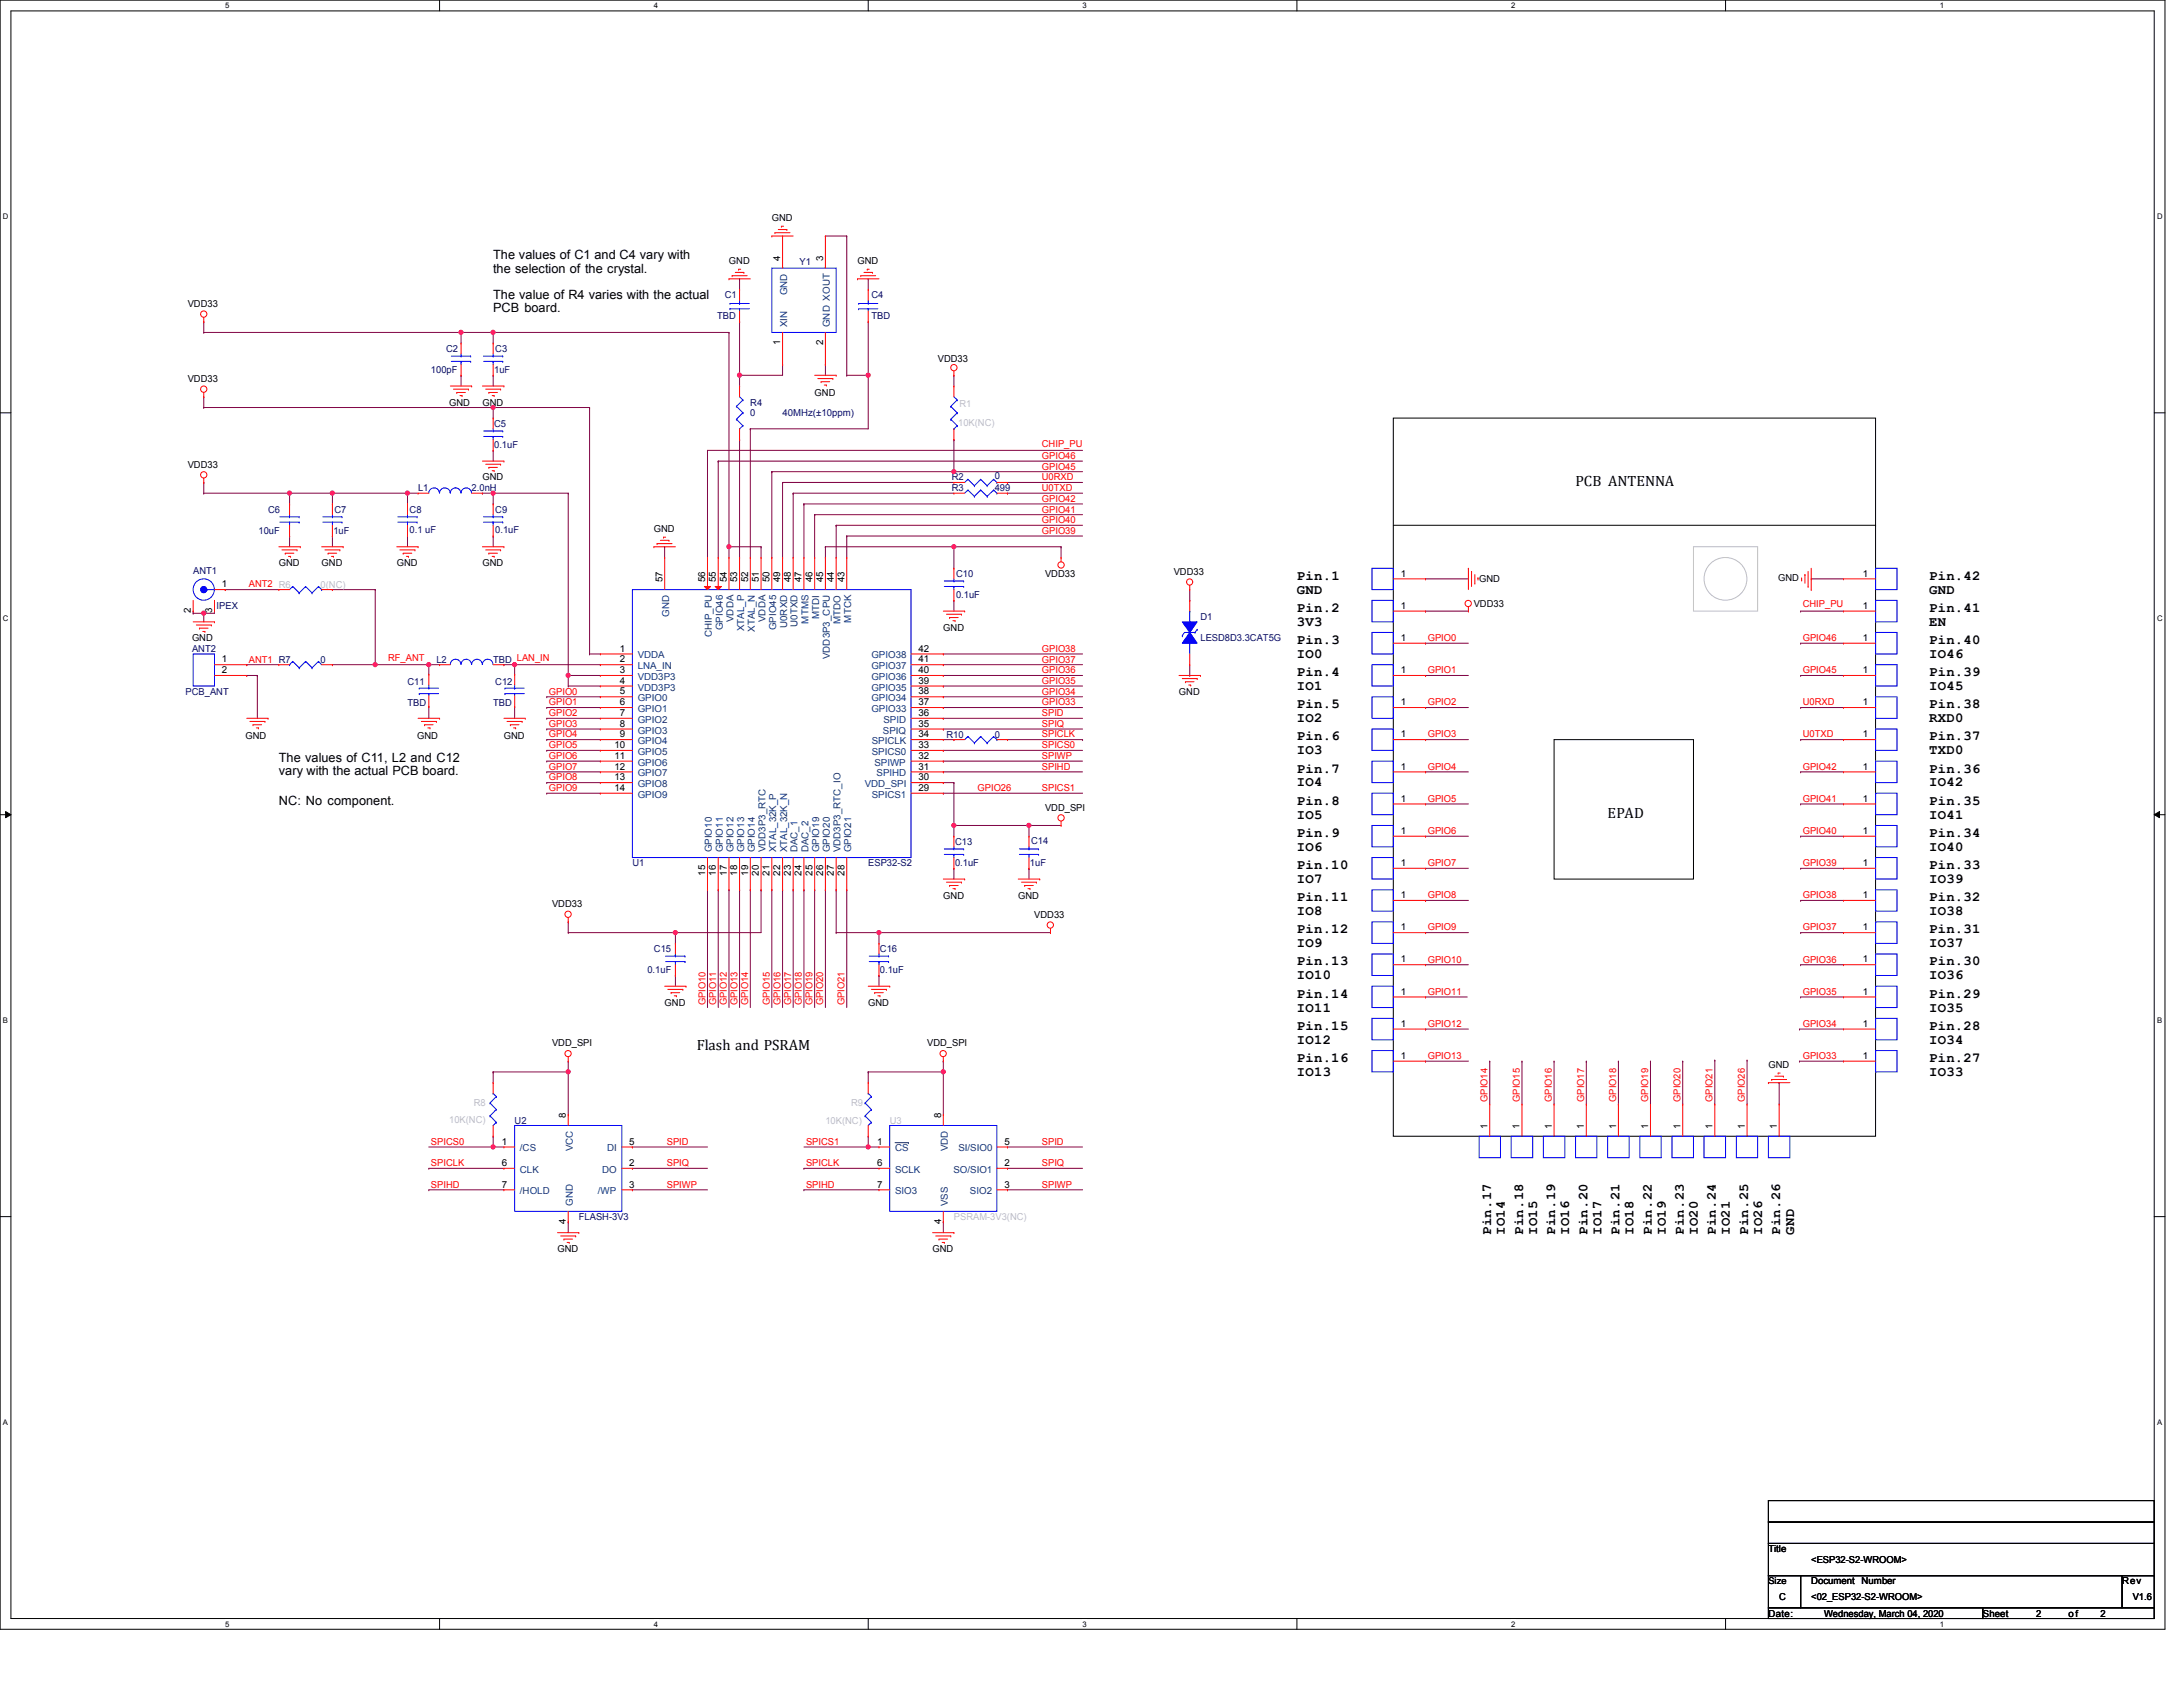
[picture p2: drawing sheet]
<svg xmlns="http://www.w3.org/2000/svg" width="559mm" height="432mm" viewBox="0 0 559 432" stroke-linecap="round" stroke-linejoin="round" font-family="sans-serif">
<defs><g id="words">
<g font-size="3.8">
<text x="403.3" y="124.4">PCB ANTENNA</text>
<text x="411.5" y="209.4">EPAD</text>
<text x="178.4" y="268.7">Flash and PSRAM</text>
</g>
<g font-size="3.6">
<text x="332" y="148.4">Pin.1</text>
<text x="493.8" y="148.4">Pin.42</text>
<text x="332" y="151.9">GND</text>
<text x="493.8" y="151.9">GND</text>
<text x="332" y="156.6">Pin.2</text>
<text x="332" y="160.1">3V3</text>
<text x="493.8" y="156.6">Pin.41</text>
<text x="493.8" y="160.1">EN</text>
<text x="332" y="164.8">Pin.3</text>
<text x="493.8" y="164.8">Pin.40</text>
<text x="332" y="168.4">IO0</text>
<text x="332" y="173.1">Pin.4</text>
<text x="493.8" y="173.1">Pin.39</text>
<text x="493.8" y="168.4">IO46</text>
<text x="332" y="176.6">IO1</text>
<text x="493.8" y="176.6">IO45</text>
<text x="332" y="181.3">Pin.5</text>
<text x="332" y="184.8">IO2</text>
<text x="493.8" y="181.3">Pin.38</text>
<text x="493.8" y="184.8">RXD0</text>
<text x="332" y="189.5">Pin.6</text>
<text x="493.8" y="189.5">Pin.37</text>
<text x="332" y="193.1">IO3</text>
<text x="332" y="197.7">Pin.7</text>
<text x="493.8" y="193.1">TXD0</text>
<text x="493.8" y="197.7">Pin.36</text>
<text x="332" y="201.3">IO4</text>
<text x="493.8" y="201.3">IO42</text>
<text x="332" y="206">Pin.8</text>
<text x="332" y="209.5">IO5</text>
<text x="493.8" y="206">Pin.35</text>
<text x="493.8" y="209.5">IO41</text>
<text x="332" y="214.2">Pin.9</text>
<text x="493.8" y="214.2">Pin.34</text>
<text x="332" y="217.8">IO6</text>
<text x="493.8" y="217.8">IO40</text>
<text x="332" y="222.4">Pin.10</text>
<text x="332" y="226">IO7</text>
<text x="493.8" y="222.4">Pin.33</text>
<text x="493.8" y="226">IO39</text>
<text x="332" y="230.7">Pin.11</text>
<text x="493.8" y="230.7">Pin.32</text>
<text x="332" y="234.2">IO8</text>
<text x="332" y="238.9">Pin.12</text>
<text x="493.8" y="234.2">IO38</text>
<text x="493.8" y="238.9">Pin.31</text>
<text x="332" y="242.4">IO9</text>
<text x="493.8" y="242.4">IO37</text>
<text x="332" y="247.1">Pin.13</text>
<text x="332" y="250.7">IO10</text>
<text x="493.8" y="247.1">Pin.30</text>
<text x="493.8" y="250.7">IO36</text>
<text x="332" y="255.4">Pin.14</text>
<text x="493.8" y="255.4">Pin.29</text>
<text x="332" y="258.9">IO11</text>
<text x="332" y="263.6">Pin.15</text>
<text x="493.8" y="263.6">Pin.28</text>
<text x="493.8" y="258.9">IO35</text>
<text x="332" y="267.1">IO12</text>
<text x="493.8" y="267.1">IO34</text>
<text x="332" y="271.8">Pin.16</text>
<text x="332" y="275.4">IO13</text>
<text x="493.8" y="271.8">Pin.27</text>
<text x="493.8" y="275.4">IO33</text>
<text x="381.7" y="316.1" transform="rotate(-90 381.7 316.1)">Pin.17</text>
<text x="385.2" y="316.1" transform="rotate(-90 385.2 316.1)">IO14</text>
<text x="389.9" y="316.1" transform="rotate(-90 389.9 316.1)">Pin.18</text>
<text x="393.4" y="316.1" transform="rotate(-90 393.4 316.1)">IO15</text>
<text x="398.1" y="316.1" transform="rotate(-90 398.1 316.1)">Pin.19</text>
<text x="401.7" y="316.1" transform="rotate(-90 401.7 316.1)">IO16</text>
<text x="406.4" y="316.1" transform="rotate(-90 406.4 316.1)">Pin.20</text>
<text x="409.9" y="316.1" transform="rotate(-90 409.9 316.1)">IO17</text>
<text x="414.6" y="316.1" transform="rotate(-90 414.6 316.1)">Pin.21</text>
<text x="418.1" y="316.1" transform="rotate(-90 418.1 316.1)">IO18</text>
<text x="422.8" y="316.1" transform="rotate(-90 422.8 316.1)">Pin.22</text>
<text x="426.4" y="316.1" transform="rotate(-90 426.4 316.1)">IO19</text>
<text x="431" y="316.1" transform="rotate(-90 431 316.1)">Pin.23</text>
<text x="434.6" y="316.1" transform="rotate(-90 434.6 316.1)">IO20</text>
<text x="439.3" y="316.1" transform="rotate(-90 439.3 316.1)">Pin.24</text>
<text x="442.8" y="316.1" transform="rotate(-90 442.8 316.1)">IO21</text>
<text x="447.5" y="316.1" transform="rotate(-90 447.5 316.1)">Pin.25</text>
<text x="451.1" y="316.1" transform="rotate(-90 451.1 316.1)">IO26</text>
<text x="455.7" y="316.1" transform="rotate(-90 455.7 316.1)">Pin.26</text>
<text x="459.3" y="316.1" transform="rotate(-90 459.3 316.1)">GND</text>
</g>
<g font-size="3.3">
<text x="126.2" y="66.4">The values of C1 and C4 vary with</text>
<text x="126.2" y="69.8">the selection of the crystal.</text>
<text x="126.2" y="76.5">The value of R4 varies with the actual</text>
<text x="126.2" y="79.9">PCB board.</text>
<text x="71.4" y="195">The values of C11, L2 and C12</text>
<text x="71.4" y="198.4">vary with the actual PCB board.</text>
<text x="71.4" y="206">NC: No component.</text>
</g>
<g font-size="2.5">
<text x="197.6" y="56.6">GND</text>
<text x="186.6" y="67.6">GND</text>
<text x="199.7" y="66.7" transform="rotate(-90 199.7 66.7)">4</text>
<text x="210.7" y="66.7" transform="rotate(-90 210.7 66.7)">3</text>
<text x="219.5" y="67.6">GND</text>
<text x="48" y="78.6">VDD33</text>
<text x="199.7" y="88.4" transform="rotate(-90 199.7 88.4)">1</text>
<text x="210.7" y="88.4" transform="rotate(-90 210.7 88.4)">2</text>
<text x="240.1" y="92.5">VDD33</text>
<text x="48" y="97.7">VDD33</text>
<text x="208.5" y="101.3">GND</text>
<text x="115" y="103.8">GND</text>
<text x="123.5" y="103.8">GND</text>
<text x="48" y="119.7">VDD33</text>
<text x="123.5" y="123">GND</text>
<text x="167.4" y="136.1">GND</text>
<text x="71.4" y="144.9">GND</text>
<text x="82.3" y="144.9">GND</text>
<text x="101.6" y="144.9">GND</text>
<text x="123.5" y="144.9">GND</text>
<text x="169.5" y="149" transform="rotate(-90 169.5 149)">57</text>
<text x="180.5" y="149" transform="rotate(-90 180.5 149)">56</text>
<text x="183.3" y="149" transform="rotate(-90 183.3 149)">55</text>
<text x="186" y="149" transform="rotate(-90 186 149)">54</text>
<text x="188.7" y="149" transform="rotate(-90 188.7 149)">53</text>
<text x="191.5" y="149" transform="rotate(-90 191.5 149)">52</text>
<text x="194.2" y="149" transform="rotate(-90 194.2 149)">51</text>
<text x="197" y="149" transform="rotate(-90 197 149)">50</text>
<text x="199.7" y="149" transform="rotate(-90 199.7 149)">49</text>
<text x="202.4" y="149" transform="rotate(-90 202.4 149)">48</text>
<text x="205.2" y="149" transform="rotate(-90 205.2 149)">47</text>
<text x="207.9" y="149" transform="rotate(-90 207.9 149)">46</text>
<text x="210.7" y="149" transform="rotate(-90 210.7 149)">45</text>
<text x="213.4" y="149" transform="rotate(-90 213.4 149)">44</text>
<text x="216.2" y="149" transform="rotate(-90 216.2 149)">43</text>
<text x="267.5" y="147.7">VDD33</text>
<text x="300.4" y="147.2">VDD33</text>
<text x="358.6" y="147.6">1</text>
<text x="378.6" y="149.1">GND</text>
<text x="455.2" y="148.8">GND</text>
<text x="476.8" y="147.6">1</text>
<text x="56.8" y="150.3">1</text>
<text x="358.6" y="155.8">1</text>
<text x="377.2" y="155.4">VDD33</text>
<text x="476.8" y="155.8">1</text>
<text x="48.9" y="157" transform="rotate(-90 48.9 157)">2</text>
<text x="54.3" y="157" transform="rotate(-90 54.3 157)">3</text>
<text x="241.5" y="161.4">GND</text>
<text x="49.1" y="164.1">GND</text>
<text x="158.6" y="166.8">1</text>
<text x="235.1" y="166.8">42</text>
<text x="358.6" y="164">1</text>
<text x="476.8" y="164">1</text>
<text x="56.8" y="169.5">1</text>
<text x="56.8" y="172.3">2</text>
<text x="158.6" y="169.5">2</text>
<text x="158.6" y="172.3">3</text>
<text x="235.1" y="172.3">40</text>
<text x="235.1" y="169.5">41</text>
<text x="358.6" y="172.3">1</text>
<text x="476.8" y="172.3">1</text>
<text x="158.6" y="175">4</text>
<text x="158.6" y="177.8">5</text>
<text x="235.1" y="177.8">38</text>
<text x="235.1" y="175">39</text>
<text x="301.8" y="177.8">GND</text>
<text x="158.6" y="180.5">6</text>
<text x="158.6" y="183.3">7</text>
<text x="235.1" y="183.3">36</text>
<text x="235.1" y="180.5">37</text>
<text x="358.6" y="180.5">1</text>
<text x="476.8" y="180.5">1</text>
<text x="62.9" y="189.1">GND</text>
<text x="106.8" y="189.1">GND</text>
<text x="129" y="189.1">GND</text>
<text x="157.3" y="191.5">10</text>
<text x="158.6" y="186">8</text>
<text x="158.6" y="188.7">9</text>
<text x="235.1" y="191.5">33</text>
<text x="235.1" y="186">35</text>
<text x="235.1" y="188.7">34</text>
<text x="358.6" y="188.7">1</text>
<text x="476.8" y="188.7">1</text>
<text x="157.3" y="194.2">11</text>
<text x="157.3" y="197">12</text>
<text x="235.1" y="194.2">32</text>
<text x="235.1" y="197">31</text>
<text x="358.6" y="197">1</text>
<text x="476.8" y="197">1</text>
<text x="157.3" y="199.7">13</text>
<text x="157.3" y="202.4">14</text>
<text x="235.1" y="199.7">30</text>
<text x="235.1" y="202.4">29</text>
<text x="267.5" y="207.5">VDD_SPI</text>
<text x="358.6" y="205.2">1</text>
<text x="476.8" y="205.2">1</text>
<text x="358.6" y="213.4">1</text>
<text x="476.8" y="213.4">1</text>
<text x="358.6" y="221.7">1</text>
<text x="476.8" y="221.7">1</text>
<text x="180.5" y="224.2" transform="rotate(-90 180.5 224.2)">15</text>
<text x="183.3" y="224.2" transform="rotate(-90 183.3 224.2)">16</text>
<text x="186" y="224.2" transform="rotate(-90 186 224.2)">17</text>
<text x="188.7" y="224.2" transform="rotate(-90 188.7 224.2)">18</text>
<text x="191.5" y="224.2" transform="rotate(-90 191.5 224.2)">19</text>
<text x="194.2" y="224.2" transform="rotate(-90 194.2 224.2)">20</text>
<text x="197" y="224.2" transform="rotate(-90 197 224.2)">21</text>
<text x="199.7" y="224.2" transform="rotate(-90 199.7 224.2)">22</text>
<text x="202.4" y="224.2" transform="rotate(-90 202.4 224.2)">23</text>
<text x="205.2" y="224.2" transform="rotate(-90 205.2 224.2)">24</text>
<text x="207.9" y="224.2" transform="rotate(-90 207.9 224.2)">25</text>
<text x="210.7" y="224.2" transform="rotate(-90 210.7 224.2)">26</text>
<text x="213.4" y="224.2" transform="rotate(-90 213.4 224.2)">27</text>
<text x="216.2" y="224.2" transform="rotate(-90 216.2 224.2)">28</text>
<text x="141.3" y="232.2">VDD33</text>
<text x="241.5" y="230">GND</text>
<text x="260.6" y="230">GND</text>
<text x="358.6" y="229.9">1</text>
<text x="476.8" y="229.9">1</text>
<text x="264.8" y="234.9">VDD33</text>
<text x="358.6" y="238.1">1</text>
<text x="476.8" y="238.1">1</text>
<text x="358.6" y="246.3">1</text>
<text x="476.8" y="246.3">1</text>
<text x="170.1" y="257.4">GND</text>
<text x="222.2" y="257.4">GND</text>
<text x="358.6" y="254.6">1</text>
<text x="476.8" y="254.6">1</text>
<text x="358.6" y="262.8">1</text>
<text x="476.8" y="262.8">1</text>
<text x="141.3" y="267.8">VDD_SPI</text>
<text x="237.3" y="267.8">VDD_SPI</text>
<text x="358.6" y="271">1</text>
<text x="452.7" y="273.3">GND</text>
<text x="476.8" y="271">1</text>
<text x="144.9" y="286.2" transform="rotate(-90 144.9 286.2)">8</text>
<text x="240.9" y="286.2" transform="rotate(-90 240.9 286.2)">8</text>
<text x="128.5" y="293">1</text>
<text x="161.1" y="293">5</text>
<text x="224.5" y="293">1</text>
<text x="257.1" y="293">5</text>
<text x="380.7" y="288.9" transform="rotate(-90 380.7 288.9)">1</text>
<text x="389" y="288.9" transform="rotate(-90 389 288.9)">1</text>
<text x="397.2" y="288.9" transform="rotate(-90 397.2 288.9)">1</text>
<text x="405.5" y="288.9" transform="rotate(-90 405.5 288.9)">1</text>
<text x="413.7" y="288.9" transform="rotate(-90 413.7 288.9)">1</text>
<text x="421.9" y="288.9" transform="rotate(-90 421.9 288.9)">1</text>
<text x="430.1" y="288.9" transform="rotate(-90 430.1 288.9)">1</text>
<text x="438.4" y="288.9" transform="rotate(-90 438.4 288.9)">1</text>
<text x="446.6" y="288.9" transform="rotate(-90 446.6 288.9)">1</text>
<text x="454.8" y="288.9" transform="rotate(-90 454.8 288.9)">1</text>
<text x="128.5" y="298.4">6</text>
<text x="161.1" y="298.4">2</text>
<text x="224.5" y="298.4">6</text>
<text x="257.1" y="298.4">2</text>
<text x="128.5" y="304">7</text>
<text x="161.1" y="304">3</text>
<text x="224.5" y="304">7</text>
<text x="257.1" y="304">3</text>
<text x="144.9" y="313.4" transform="rotate(-90 144.9 313.4)">4</text>
<text x="240.9" y="313.4" transform="rotate(-90 240.9 313.4)">4</text>
<text x="142.7" y="320.5">GND</text>
<text x="238.7" y="320.5">GND</text>
<text x="452.7" y="397.3">Title</text>
<text x="463.6" y="400">&lt;ESP32-S2-WROOM&gt;</text>
<text x="463.6" y="405.6">Document</text>
<text x="476.5" y="405.6">Number</text>
<text x="543.2" y="405.6">Rev</text>
<text x="452.7" y="413.8">Date:</text>
<text x="455.4" y="409.4">C</text>
<text x="463.6" y="409.4">&lt;02_ESP32-S2-WROOM&gt;</text>
<text x="466.9" y="413.8">Wednesday, March 04, 2020</text>
<text x="507.5" y="413.8">Sheet</text>
<text x="521.3" y="413.8">2</text>
<text x="529.5" y="413.8">of</text>
<text x="537.7" y="413.8">2</text>
<text x="545.9" y="409.4">V1.6</text>
</g>
<g font-size="2.5" fill="#000080">
<text x="204.7" y="67.9">Y1</text>
<text x="185.5" y="76.4">C1</text>
<text x="223.1" y="76.4">C4</text>
<text x="183.6" y="81.6">TBD</text>
<text x="223.1" y="81.6">TBD</text>
<text x="110.3" y="95.5">100pF</text>
<text x="114.2" y="90.1">C2</text>
<text x="126.5" y="95.5">1uF</text>
<text x="126.8" y="90.1">C3</text>
<text x="192.1" y="103.8">R4</text>
<text x="192.1" y="106.6">0</text>
<text x="200.3" y="106.6">40MHz(±10ppm)</text>
<text x="126.5" y="109.3">C5</text>
<text x="126.5" y="114.8">0.1uF</text>
<text x="107" y="125.7">L1</text>
<text x="120.7" y="125.7">2.0nH</text>
<text x="243.6" y="123">R2</text>
<text x="243.6" y="125.7">R3</text>
<text x="254.6" y="125.7">499</text>
<text x="254.6" y="122.7">0</text>
<text x="68.6" y="131.2">C6</text>
<text x="85.6" y="131.2">C7</text>
<text x="104.9" y="131.2">C8</text>
<text x="126.8" y="131.2">C9</text>
<text x="66.2" y="136.7">10uF</text>
<text x="85.3" y="136.7">1uF</text>
<text x="104.9" y="136.4">0.1 uF</text>
<text x="126.8" y="136.4">0.1uF</text>
<text x="49.4" y="146.9">ANT1</text>
<text x="244.7" y="147.7">C10</text>
<text x="55.5" y="155.9">IPEX</text>
<text x="244.7" y="153.2">0.1uF</text>
<text x="307.3" y="158.7">D1</text>
<text x="49.1" y="166.9">ANT2</text>
<text x="307.3" y="164.1">LESD8D3.3CAT5G</text>
<text x="82.1" y="169.6">0</text>
<text x="111.7" y="169.6">L2</text>
<text x="126.2" y="169.6">TBD LAN_IN</text>
<text x="47.5" y="177.8">PCB_ANT</text>
<text x="104.3" y="175.4">C11</text>
<text x="126.8" y="175.4">C12</text>
<text x="104.3" y="180.6">TBD</text>
<text x="126.2" y="180.6">TBD</text>
<text x="242.3" y="188.8">R10</text>
<text x="254.6" y="188.8">0</text>
<text x="263.9" y="216">C14</text>
<text x="161.9" y="221.7">U1</text>
<text x="222.2" y="221.7">ESP32-S2</text>
<text x="244.5" y="216.3">C13</text>
<text x="244.5" y="221.7">0.1uF</text>
<text x="263.7" y="221.7">1uF</text>
<text x="167.4" y="243.7">C15</text>
<text x="225.3" y="243.7">C16</text>
<text x="165.7" y="249.2">0.1uF</text>
<text x="225.3" y="249.2">0.1uF</text>
<text x="131.7" y="287.6">U2</text>
<text x="148.2" y="312.3">FLASH-3V3</text>
</g>
<g font-size="2.5" fill="#004080">
<text x="201.5" y="75.6" transform="rotate(-90 201.5 75.6)">GND</text>
<text x="201.5" y="83.7" transform="rotate(-90 201.5 83.7)">XIN</text>
<text x="212.4" y="83.7" transform="rotate(-90 212.4 83.7)">GND XOUT</text>
<text x="171.3" y="157.9" transform="rotate(-90 171.3 157.9)">GND</text>
<text x="185" y="161.3" transform="rotate(-90 185 161.3)">GPIO46</text>
<text x="187.7" y="159.2" transform="rotate(-90 187.7 159.2)">VDDA</text>
<text x="190.5" y="161.5" transform="rotate(-90 190.5 161.5)">XTAL_P</text>
<text x="193.2" y="161.7" transform="rotate(-90 193.2 161.7)">XTAL_N</text>
<text x="196" y="159.2" transform="rotate(-90 196 159.2)">VDDA</text>
<text x="198.7" y="161.3" transform="rotate(-90 198.7 161.3)">GPIO45</text>
<text x="201.5" y="160.8" transform="rotate(-90 201.5 160.8)">U0RXD</text>
<text x="204.2" y="160.5" transform="rotate(-90 204.2 160.5)">U0TXD</text>
<text x="206.9" y="159.6" transform="rotate(-90 206.9 159.6)">MTMS</text>
<text x="209.7" y="158.4" transform="rotate(-90 209.7 158.4)">MTDI</text>
<text x="215.2" y="159.6" transform="rotate(-90 215.2 159.6)">MTDO</text>
<text x="217.9" y="159.3" transform="rotate(-90 217.9 159.3)">MTCK</text>
<text x="182.2" y="163.1" transform="rotate(-90 182.2 163.1)">CHIP_PU</text>
<text x="163.2" y="168.5">VDDA</text>
<text x="163.2" y="171.3">LNA_IN</text>
<text x="212.4" y="168.7" transform="rotate(-90 212.4 168.7)">VDD3P3_CPU</text>
<text x="223.1" y="171.3">GPIO37</text>
<text x="223.1" y="168.5">GPIO38</text>
<text x="163.2" y="174">VDD3P3</text>
<text x="163.2" y="176.7">VDD3P3</text>
<text x="163.2" y="179.5">GPIO0</text>
<text x="223.1" y="179.5">GPIO34</text>
<text x="223.1" y="176.7">GPIO35</text>
<text x="223.1" y="174">GPIO36</text>
<text x="163.2" y="182.2">GPIO1</text>
<text x="163.2" y="185">GPIO2</text>
<text x="223.1" y="182.2">GPIO33</text>
<text x="226.1" y="185">SPID</text>
<text x="163.2" y="187.7">GPIO3</text>
<text x="163.2" y="190.5">GPIO4</text>
<text x="223.1" y="190.5">SPICLK</text>
<text x="226" y="187.7">SPIQ</text>
<text x="163.2" y="193.2">GPIO5</text>
<text x="163.2" y="196">GPIO6</text>
<text x="223.1" y="193.2">SPICS0</text>
<text x="223.8" y="196">SPIWP</text>
<text x="163.2" y="198.7">GPIO7</text>
<text x="163.2" y="201.5">GPIO8</text>
<text x="221.4" y="201.5">VDD_SPI</text>
<text x="224.4" y="198.7">SPIHD</text>
<text x="163.2" y="204.2">GPIO9</text>
<text x="223.1" y="204.2">SPICS1</text>
<text x="182.2" y="218.1" transform="rotate(-90 182.2 218.1)">GPIO10</text>
<text x="185" y="218.1" transform="rotate(-90 185 218.1)">GPIO11</text>
<text x="187.7" y="218.1" transform="rotate(-90 187.7 218.1)">GPIO12</text>
<text x="190.5" y="218.1" transform="rotate(-90 190.5 218.1)">GPIO13</text>
<text x="193.2" y="218.1" transform="rotate(-90 193.2 218.1)">GPIO14</text>
<text x="196" y="218.1" transform="rotate(-90 196 218.1)">VDD3P3_RTC</text>
<text x="198.7" y="218.1" transform="rotate(-90 198.7 218.1)">XTAL_32K_P</text>
<text x="201.5" y="218.1" transform="rotate(-90 201.5 218.1)">XTAL_32K_N</text>
<text x="204.2" y="218.1" transform="rotate(-90 204.2 218.1)">DAC_1</text>
<text x="206.9" y="218.1" transform="rotate(-90 206.9 218.1)">DAC_2</text>
<text x="209.7" y="218.1" transform="rotate(-90 209.7 218.1)">GPIO19</text>
<text x="212.4" y="218.1" transform="rotate(-90 212.4 218.1)">GPIO20</text>
<text x="215.2" y="218.1" transform="rotate(-90 215.2 218.1)">VDD3P3_RTC_IO</text>
<text x="217.9" y="218.1" transform="rotate(-90 217.9 218.1)">GPIO21</text>
<text x="133.1" y="294.7">/CS</text>
<text x="146.6" y="294.7" transform="rotate(-90 146.6 294.7)">VCC</text>
<text x="155.4" y="294.7">DI</text>
<text x="229.1" y="294.7">CS</text>
<text x="242.6" y="294.7" transform="rotate(-90 242.6 294.7)">VDD</text>
<text x="245.3" y="294.7">SI/SIO0</text>
<text x="133.1" y="300.2">CLK</text>
<text x="133.1" y="305.7">/HOLD</text>
<text x="153" y="305.7">/WP</text>
<text x="154.1" y="300.2">DO</text>
<text x="229.1" y="300.2">SCLK</text>
<text x="229.1" y="305.7">SIO3</text>
<text x="244.1" y="300.2">SO/SIO1</text>
<text x="248.3" y="305.7">SIO2</text>
<text x="146.6" y="308.7" transform="rotate(-90 146.6 308.7)">GND</text>
<text x="242.6" y="308.7" transform="rotate(-90 242.6 308.7)">VSS</text>
</g>
<g font-size="2.5" fill="#c0c0c0">
<text x="245.6" y="104.1">R1</text>
<text x="245.3" y="109">10K(NC)</text>
<text x="82.1" y="150.4">0(NC)</text>
<text x="115" y="287.3">10K(NC)</text>
<text x="121.3" y="283.2">R8</text>
<text x="211.3" y="287.6">10K(NC)</text>
<text x="217.8" y="283.2">R9</text>
<text x="227.8" y="287.6">U3</text>
<text x="244.2" y="312.3">PSRAM-3V3(NC)</text>
</g>
<g font-size="2.5" fill="#f00">
<text x="266.7" y="117.5">GPIO46</text>
<text x="266.7" y="114.3">CHIP_PU</text>
<text x="266.7" y="120.2">GPIO45</text>
<text x="266.7" y="125.7">U0TXD</text>
<text x="266.7" y="122.9">U0RXD</text>
<text x="266.7" y="131.2">GPIO41</text>
<text x="266.7" y="128.4">GPIO42</text>
<text x="266.7" y="136.7">GPIO39</text>
<text x="266.7" y="133.9">GPIO40</text>
<text x="63.7" y="150.4">ANT2 R6</text>
<text x="461.5" y="155.4">CHIP_PU</text>
<text x="266.7" y="166.8">GPIO38</text>
<text x="365.5" y="164.1">GPIO0</text>
<text x="461.5" y="164.1">GPIO46</text>
<text x="63.7" y="169.6">ANT1 R7</text>
<text x="99.4" y="169.2">RF_ANT</text>
<text x="266.7" y="172.3">GPIO36</text>
<text x="266.7" y="169.6">GPIO37</text>
<text x="365.5" y="172.3">GPIO1</text>
<text x="461.5" y="172.3">GPIO45</text>
<text x="140.5" y="177.8">GPIO0</text>
<text x="266.7" y="177.8">GPIO34</text>
<text x="266.7" y="175">GPIO35</text>
<text x="140.5" y="180.6">GPIO1</text>
<text x="140.5" y="183.3">GPIO2</text>
<text x="266.7" y="180.6">GPIO33</text>
<text x="266.7" y="183.3">SPID</text>
<text x="365.5" y="180.6">GPIO2</text>
<text x="461.5" y="180.6">U0RXD</text>
<text x="140.5" y="186.1">GPIO3</text>
<text x="140.5" y="188.8">GPIO4</text>
<text x="140.5" y="191.5">GPIO5</text>
<text x="266.7" y="186.1">SPIQ</text>
<text x="266.7" y="191.5">SPICS0</text>
<text x="266.7" y="188.8">SPICLK</text>
<text x="365.5" y="188.8">GPIO3</text>
<text x="461.5" y="188.8">U0TXD</text>
<text x="140.5" y="194.3">GPIO6</text>
<text x="140.5" y="197">GPIO7</text>
<text x="266.7" y="197">SPIHD</text>
<text x="266.7" y="194.3">SPIWP</text>
<text x="365.5" y="197">GPIO4</text>
<text x="461.5" y="197">GPIO42</text>
<text x="140.5" y="199.8">GPIO8</text>
<text x="140.5" y="202.5">GPIO9</text>
<text x="250.2" y="202.5">GPIO26</text>
<text x="266.7" y="202.5">SPICS1</text>
<text x="365.5" y="205.2">GPIO5</text>
<text x="461.5" y="205.2">GPIO41</text>
<text x="365.5" y="213.5">GPIO6</text>
<text x="461.5" y="213.5">GPIO40</text>
<text x="365.5" y="221.7">GPIO7</text>
<text x="461.5" y="221.7">GPIO39</text>
<text x="365.5" y="229.9">GPIO8</text>
<text x="461.5" y="229.9">GPIO38</text>
<text x="365.5" y="238.2">GPIO9</text>
<text x="461.5" y="238.2">GPIO37</text>
<text x="365.5" y="246.4">GPIO10</text>
<text x="461.5" y="246.4">GPIO36</text>
<text x="180.6" y="257.3" transform="rotate(-90 180.6 257.3)">GPIO10</text>
<text x="183.3" y="257.3" transform="rotate(-90 183.3 257.3)">GPIO11</text>
<text x="186.1" y="257.3" transform="rotate(-90 186.1 257.3)">GPIO12</text>
<text x="188.8" y="257.3" transform="rotate(-90 188.8 257.3)">GPIO13</text>
<text x="191.5" y="257.3" transform="rotate(-90 191.5 257.3)">GPIO14</text>
<text x="197" y="257.3" transform="rotate(-90 197 257.3)">GPIO15</text>
<text x="199.8" y="257.3" transform="rotate(-90 199.8 257.3)">GPIO16</text>
<text x="202.5" y="257.3" transform="rotate(-90 202.5 257.3)">GPIO17</text>
<text x="205.2" y="257.3" transform="rotate(-90 205.2 257.3)">GPIO18</text>
<text x="208" y="257.3" transform="rotate(-90 208 257.3)">GPIO19</text>
<text x="210.7" y="257.3" transform="rotate(-90 210.7 257.3)">GPIO20</text>
<text x="216.2" y="257.3" transform="rotate(-90 216.2 257.3)">GPIO21</text>
<text x="365.5" y="254.6">GPIO11</text>
<text x="461.5" y="254.6">GPIO35</text>
<text x="365.5" y="262.8">GPIO12</text>
<text x="461.5" y="262.8">GPIO34</text>
<text x="365.5" y="271.1">GPIO13</text>
<text x="461.5" y="271.1">GPIO33</text>
<text x="380.8" y="282.1" transform="rotate(-90 380.8 282.1)">GPIO14</text>
<text x="389" y="282.1" transform="rotate(-90 389 282.1)">GPIO15</text>
<text x="397.3" y="282.1" transform="rotate(-90 397.3 282.1)">GPIO16</text>
<text x="405.5" y="282.1" transform="rotate(-90 405.5 282.1)">GPIO17</text>
<text x="413.7" y="282.1" transform="rotate(-90 413.7 282.1)">GPIO18</text>
<text x="421.9" y="282.1" transform="rotate(-90 421.9 282.1)">GPIO19</text>
<text x="430.2" y="282.1" transform="rotate(-90 430.2 282.1)">GPIO20</text>
<text x="438.4" y="282.1" transform="rotate(-90 438.4 282.1)">GPIO21</text>
<text x="446.7" y="282.1" transform="rotate(-90 446.7 282.1)">GPIO26</text>
<text x="110.3" y="293">SPICS0</text>
<text x="170.7" y="293">SPID</text>
<text x="206.3" y="293">SPICS1</text>
<text x="266.7" y="293">SPID</text>
<text x="110.3" y="298.5">SPICLK</text>
<text x="170.7" y="298.5">SPIQ</text>
<text x="206.3" y="298.5">SPICLK</text>
<text x="266.7" y="298.5">SPIQ</text>
<text x="110.3" y="304">SPIHD</text>
<text x="170.7" y="304">SPIWP</text>
<text x="206.3" y="304">SPIHD</text>
<text x="266.7" y="304">SPIWP</text>
</g>
<text font-size="2.4" x="452.7" y="405.5">Size</text>
<g font-size="2">
<text x="57.7" y="2.1">5</text>
<text x="167.4" y="2.1">4</text>
<text x="277.1" y="2.1">3</text>
<text x="386.8" y="2.1">2</text>
<text x="496.6" y="2.1">1</text>
<text x=".8" y="56">D</text>
<text x="552.2" y="56">D</text>
<text x=".8" y="158.9">C</text>
<text x="552.2" y="158.9">C</text>
<text x=".8" y="261.7">B</text>
<text x="552.2" y="261.7">B</text>
<text x=".8" y="364.6">A</text>
<text x="552.2" y="364.6">A</text>
<text x="57.7" y="416.3">5</text>
<text x="167.4" y="416.3">4</text>
<text x="277.1" y="416.3">3</text>
<text x="386.8" y="416.3">2</text>
<text x="496.6" y="416.3">1</text>
</g>
</g></defs>
<path d="M0 0h554.2v417h-554.2zM2.8 2.8h548.6v411.5h-548.6z" fill="none" stroke="#000" stroke-width=".26"/>
<g fill="#fff">
<path d="M57.7 .3h1.1v2.2h-1.1z"/>
<path d="M57.7 414.6h1.1v2.2h-1.1z"/>
</g>
<path d="M112.5 0v2.8M112.5 414.3v2.7" fill="none" stroke="#000" stroke-width=".26"/>
<g fill="#fff">
<path d="M167.4 .3h1.1v2.2h-1.1z"/>
<path d="M167.4 414.6h1.1v2.2h-1.1z"/>
</g>
<path d="M222.2 0v2.8M222.2 414.3v2.7" fill="none" stroke="#000" stroke-width=".26"/>
<g fill="#fff">
<path d="M277.1 .3h1.1v2.2h-1.1z"/>
<path d="M277.1 414.6h1.1v2.2h-1.1z"/>
</g>
<path d="M332 0v2.8M332 414.3v2.7" fill="none" stroke="#000" stroke-width=".26"/>
<g fill="#fff">
<path d="M386.8 .3h1.1v2.2h-1.1z"/>
<path d="M386.8 414.6h1.1v2.2h-1.1z"/>
</g>
<path d="M441.7 0v2.8M441.7 414.3v2.7" fill="none" stroke="#000" stroke-width=".26"/>
<g fill="#fff">
<path d="M496.6 .3h1.1v2.2h-1.1z"/>
<path d="M496.6 414.6h1.1v2.2h-1.1z"/>
<path d="M.8 54.2h1.4v2.2h-1.4z"/>
<path d="M552.2 54.2h1.4v2.2h-1.4z"/>
<path d="M.8 157.1h1.4v2.2h-1.4z"/>
<path d="M552.2 157.1h1.4v2.2h-1.4z"/>
</g>
<path d="M0 105.7h2.8M551.4 105.7h2.8" fill="none" stroke="#000" stroke-width=".26"/>
<g fill="#fff">
<path d="M.8 260h1.3v2.2h-1.3z"/>
<path d="M552.2 260h1.3v2.2h-1.3z"/>
</g>
<path d="M0 208.5h2.8M1.4 207.7l1.4 .8-1.4 .8zM551.4 208.5l1.4-.8v1.6zM551.4 208.5h2.8" fill="none" stroke="#000" stroke-width=".26"/>
<path d="M1.4 207.7l1.4 .8-1.4 .8zM551.4 208.5l1.4-.8v1.6z" fill="#000"/>
<g fill="#fff">
<path d="M.8 362.8h1.3v2.2h-1.3z"/>
<path d="M552.2 362.8h1.3v2.2h-1.3z"/>
</g>
<path d="M356.7 107h123.4v183.8h-123.4zM356.7 134.5h123.4M480.1 134.5h.1M397.8 189.3h35.7v35.7h-35.7zM0 311.4h2.8M551.4 311.4h2.8" fill="none" stroke="#000" stroke-width=".26"/>
<g fill="none" stroke="#c0c0c0" stroke-width=".26">
<path d="M433.5 140h16.4v16.4h-16.4z"/>
<circle cx="441.7" cy="148.2" r="5.5"/>
</g>
<path d="M109.8 299h.1M109.8 299h19.2M109.8 293.6h16.4M126.2 293.6h.1M205.8 293.6h16.4M222.2 293.6h.1M109.8 304.5h.1M109.8 304.5h19.2" fill="none" stroke="#800040" stroke-width=".26"/>
<circle cx="222.2" cy="293.6" r=".54" fill="#f0f"/>
<circle cx="222.2" cy="293.6" r=".54" fill="none" stroke="#f0f" stroke-width=".26"/>
<g fill="none" stroke="#800040" stroke-width=".26">
<path d="M145.5 271.6h.1M145.5 271.6v2.8M222.2 274.4h.1M222.2 274.4v2.7M241.5 271.6h.1M241.5 271.6v2.8h-19.3M161.9 293.6h.1M161.9 299h.1M161.9 293.6h19.2M161.9 299h19.2M205.8 299h.1M205.8 299h19.2"/>
<path d="M222.2 290.8h.1M222.2 293.6h.1M222.2 290.8v2.8M222.2 293.6h2.8M257.9 293.6h.1M257.9 299h.1M257.9 293.6h19.2M257.9 299h19.2M145.5 312.8h.1M145.5 312.8v2.7M161.9 304.5h.1M161.9 304.5h19.2"/>
<path d="M205.8 304.5h.1M205.8 304.5h19.2M241.5 312.8h.1M241.5 312.8v2.7M257.9 304.5h.1M257.9 304.5h19.2"/>
</g>
<circle cx="241.4" cy="274.3" r=".54" fill="#f0f"/>
<circle cx="241.4" cy="274.3" r=".54" fill="none" stroke="#f0f" stroke-width=".26"/>
<path d="M126.2 274.4h.1M126.2 274.4v2.7M126.2 274.4h19.3M241.5 274.4h.1M241.5 274.4v10.9" fill="none" stroke="#800040" stroke-width=".26"/>
<circle cx="145.4" cy="274.3" r=".54" fill="#f0f"/>
<circle cx="145.4" cy="274.3" r=".54" fill="none" stroke="#f0f" stroke-width=".26"/>
<path d="M145.5 274.4h.1M145.5 274.4v10.9M126.2 290.8h.1M126.2 290.8v2.8" fill="none" stroke="#800040" stroke-width=".26"/>
<circle cx="126.2" cy="293.6" r=".54" fill="#f0f"/>
<circle cx="126.2" cy="293.6" r=".54" fill="none" stroke="#f0f" stroke-width=".26"/>
<g fill="none" stroke="#800040" stroke-width=".26">
<path d="M126.2 115.3h.1M126.2 104.3h.1M126.2 104.3v2.7M126.2 115.3v2.7M126.2 104.3h24.7M150.9 104.3h.1M150.9 104.3v63.1M181.1 115.3h.1M181.1 115.3v27.4M183.9 118h.1M183.9 118v24.7M197.6 120.7h.1"/>
<path d="M197.6 120.7v22M200.3 123.5h.1M200.3 123.5v19.2M203 126.2h.1M203 126.2v16.5M205.8 129h.1M205.8 129v13.7M304.5 153.7h.1M304.5 150.9v2.8M364.9 148.2h.1M364.9 156.4h.1M364.9 148.2h11"/>
<path d="M364.9 156.4h11M460.9 156.4h.1M460.9 156.4h11M463.6 148.2h.1M463.6 148.2h8.3M140 178.4h.1M140 178.4h13.7M145.5 175.6h.1M145.5 172.9h.1M145.5 172.9h8.2M145.5 175.6h8.2M145.5 172.9v2.7"/>
<path d="M150.9 167.4h.1M150.9 167.4h2.8M241.5 178.4h.1M241.5 175.6h.1M241.5 172.9h.1M241.5 170.1h.1M241.5 167.4h.1M241.5 172.9h35.6M241.5 178.4h35.6M241.5 175.6h35.6M241.5 170.1h35.6M241.5 167.4h35.6"/>
<path d="M304.5 172.9h.1M304.5 170.1v2.8M364.9 164.6h.1M364.9 172.9h.1M364.9 164.6h11M364.9 172.9h11M140 181.1h.1M140 183.9h.1M140 186.6h.1M140 189.3h.1M140 192.1h.1M140 194.8h.1"/>
<path d="M140 197.6h.1M140 197.6h13.7M140 189.3h13.7M140 181.1h13.7M140 183.9h13.7M140 186.6h13.7M140 192.1h13.7M140 194.8h13.7M241.5 181.1h.1M241.5 197.6h.1M241.5 194.8h.1M241.5 183.9h.1"/>
<path d="M241.5 186.6h.1M241.5 192.1h.1M241.5 197.6h35.6M241.5 189.3h2.7M241.5 181.1h35.6M241.5 183.9h35.6M241.5 186.6h35.6M241.5 192.1h35.6M241.5 194.8h35.6M244.2 189.3h.1M364.9 197.6h.1M364.9 181.1h.1"/>
<path d="M364.9 189.3h.1M364.9 197.6h11M364.9 189.3h11M364.9 181.1h11M460.9 197.6h.1M460.9 189.3h.1M460.9 197.6h11M460.9 189.3h11M140 200.3h.1M140 203h.1M140 200.3h13.7M140 203h13.7"/>
<path d="M241.5 203h.1M241.5 203h35.6M364.9 205.8h.1M364.9 214h.1M364.9 205.8h11M364.9 214h11M460.9 205.8h.1M460.9 214h.1M460.9 205.8h11M460.9 214h11M181.1 227.8h.1M181.1 227.8v30.1"/>
<path d="M183.9 227.8h.1M183.9 227.8v30.1M186.6 227.8h.1M186.6 227.8v30.1M189.3 227.8h.1M189.3 227.8v30.1M192.1 227.8h.1M192.1 227.8v30.1M197.6 227.8h.1M197.6 227.8v30.1M200.3 227.8h.1M200.3 227.8v30.1"/>
<path d="M203 227.8h.1M203 227.8v30.1M205.8 227.8h.1M205.8 227.8v30.1M208.5 227.8h.1M208.5 227.8v30.1M211.3 227.8h.1M211.3 227.8v30.1M216.7 227.8h.1M216.7 227.8v30.1M364.9 222.2h.1M364.9 230.5h.1"/>
<path d="M364.9 238.7h.1M364.9 222.2h11M364.9 238.7h11M364.9 230.5h11M460.9 222.2h.1M460.9 238.7h.1M460.9 222.2h11M460.9 238.7h11M364.9 246.9h.1M364.9 255.2h.1M364.9 246.9h11M364.9 255.2h10.7"/>
<path d="M460.9 246.9h.1M460.9 255.2h.1M460.9 246.9h11M460.9 255.2h11M364.9 263.4h.1M364.9 263.4h11M381.3 271.6h.1M381.3 271.6v11M389.6 271.6h.1M389.6 271.6v11M397.8 271.6h.1M397.8 271.6v11"/>
<path d="M406.1 271.6h.1M406.1 271.6v11M414.3 271.6h.1M414.3 271.6v11M422.5 271.6h.1M422.5 271.6v11M430.7 271.6h.1M430.7 271.6v11M439 271.4h.1M439 271.4v11.2M126.2 293.6h.1M126.2 293.6h2.8"/>
</g>
<circle cx="126.2" cy="104.3" r=".54" fill="#f0f"/>
<circle cx="126.2" cy="104.3" r=".54" fill="none" stroke="#f0f" stroke-width=".26"/>
<path d="M131.7 170.1h.1M131.7 170.1h22" fill="none" stroke="#800040" stroke-width=".26"/>
<circle cx="131.7" cy="170.1" r=".54" fill="#f0f"/>
<circle cx="131.7" cy="170.1" r=".54" fill="none" stroke="#f0f" stroke-width=".26"/>
<g fill="none" stroke="#800040" stroke-width=".26">
<path d="M49.4 156.4h.1M49.4 157h.1M49.4 156.4v.6M49.4 157h2.8M52.2 157h.1M52.2 157v2.2M54.9 156.4h.1M54.9 156.4v.6M63.2 170.1h.1M63.2 170.1h8.2M85.1 170.1h.1M85.1 170.1h11"/>
<path d="M129 170.1h.1M129 170.1h2.7M131.7 170.1h.1M131.7 170.1v2.5"/>
</g>
<circle cx="52.1" cy="156.9" r=".54" fill="#f0f"/>
<circle cx="52.1" cy="156.9" r=".54" fill="none" stroke="#f0f" stroke-width=".26"/>
<g fill="none" stroke="#800040" stroke-width=".26">
<path d="M52.2 123.5h.1M52.2 123.5v2.7M74.1 137.2h.1M74.1 137.2v2.8M104.3 137.2h.1M104.3 126.2h.1M104.3 137.2v2.8M104.3 126.2h2.7M126.2 137.2h.1M126.2 137.2v2.8M52.2 157h.1M52.2 157h2.7"/>
<path d="M57.7 150.9h.1M57.7 150.9h13.7M85.1 150.9h.1M85.1 150.9h11M63.2 172.9h.1M63.2 172.9h2.7M65.9 172.9h.1M65.9 172.9v11M109.8 170.1h.1M109.8 170.1v2.5M109.8 170.1h2.7M109.8 180.8h.1"/>
<path d="M109.8 180.8v3.1M131.7 180.8h.1M131.7 180.8v3.1"/>
</g>
<circle cx="104.3" cy="126.2" r=".54" fill="#f0f"/>
<circle cx="104.3" cy="126.2" r=".54" fill="none" stroke="#f0f" stroke-width=".26"/>
<path d="M52.2 126.2h.1M52.2 126.2h21.9M123.5 126.2h.1M123.5 126.2h2.7M126.2 126.2h.1M126.2 126.2v2.8" fill="none" stroke="#800040" stroke-width=".26"/>
<circle cx="74.1" cy="126.2" r=".54" fill="#f0f"/>
<circle cx="74.1" cy="126.2" r=".54" fill="none" stroke="#f0f" stroke-width=".26"/>
<path d="M74.1 126.2h.1M74.1 126.2v2.8M104.3 126.2h.1M104.3 126.2v2.8M126.2 126.2h.1M126.2 126.2h19.3" fill="none" stroke="#800040" stroke-width=".26"/>
<circle cx="126.2" cy="126.2" r=".54" fill="#f0f"/>
<circle cx="126.2" cy="126.2" r=".54" fill="none" stroke="#f0f" stroke-width=".26"/>
<path d="M145.5 126.2h.1M145.5 126.2v46.7" fill="none" stroke="#800040" stroke-width=".26"/>
<circle cx="145.4" cy="172.9" r=".54" fill="#f0f"/>
<circle cx="145.4" cy="172.9" r=".54" fill="none" stroke="#f0f" stroke-width=".26"/>
<path d="M96.1 150.9h.1M96.1 150.9v19.2" fill="none" stroke="#800040" stroke-width=".26"/>
<circle cx="96" cy="170.1" r=".54" fill="#f0f"/>
<circle cx="96" cy="170.1" r=".54" fill="none" stroke="#f0f" stroke-width=".26"/>
<path d="M96.1 170.1h.1M96.1 170.1h13.7" fill="none" stroke="#800040" stroke-width=".26"/>
<circle cx="109.7" cy="170.1" r=".54" fill="#f0f"/>
<circle cx="109.7" cy="170.1" r=".54" fill="none" stroke="#f0f" stroke-width=".26"/>
<path d="M211.3 60.4h.1M211.3 60.4h5.4M216.7 60.4h.1M216.7 60.4v35.7M222.2 71.4h.1M222.2 71.4v2.7M189.3 82.3h.1M189.3 82.3v13.8M216.7 96.1h.1M222.2 82.3h.1M222.2 82.3v13.8h-5.5" fill="none" stroke="#800040" stroke-width=".26"/>
<circle cx="189.3" cy="96" r=".54" fill="#f0f"/>
<circle cx="189.3" cy="96" r=".54" fill="none" stroke="#f0f" stroke-width=".26"/>
<path d="M189.3 71.4h.1M189.3 71.4v2.7M74.1 126.2h.1M74.1 126.2h11" fill="none" stroke="#800040" stroke-width=".26"/>
<circle cx="85.1" cy="126.2" r=".54" fill="#f0f"/>
<circle cx="85.1" cy="126.2" r=".54" fill="none" stroke="#f0f" stroke-width=".26"/>
<g fill="none" stroke="#800040" stroke-width=".26">
<path d="M222.2 96.1h.1M222.2 96.1v13.7h-30.1M52.2 101.6h.1M52.2 104.3h.1M52.2 101.6v2.7M52.2 104.3h74M192.1 109.8h.1M192.1 109.8v32.9M200.3 123.5h.1M200.3 123.5h43.9M203 126.2h.1M203 126.2h41.2"/>
<path d="M205.8 129h.1M205.8 129h71.3M208.5 131.7h.1M208.5 131.7h68.6M208.5 131.7v11M214 134.5h.1M214 134.5h63.1M214 134.5v8.2M216.7 137.2h.1M216.7 137.2h60.4M216.7 137.2v5.5"/>
</g>
<circle cx="222.2" cy="96" r=".54" fill="#f0f"/>
<circle cx="222.2" cy="96" r=".54" fill="none" stroke="#f0f" stroke-width=".26"/>
<path d="M189.3 96.1h.1M189.3 96.1h11M197.6 120.7h.1M197.6 120.7h46.6" fill="none" stroke="#800040" stroke-width=".26"/>
<circle cx="244.2" cy="120.7" r=".54" fill="#f0f"/>
<circle cx="244.2" cy="120.7" r=".54" fill="none" stroke="#f0f" stroke-width=".26"/>
<path d="M211.3 140h.1M211.3 140v2.7M211.3 140h60.3M244.2 140h.1M244.2 140v5.5M271.6 140h.1M271.6 140v2.7M244.2 153.7h.1M244.2 153.7v2.7" fill="none" stroke="#800040" stroke-width=".26"/>
<circle cx="244.2" cy="139.9" r=".54" fill="#f0f"/>
<circle cx="244.2" cy="139.9" r=".54" fill="none" stroke="#f0f" stroke-width=".26"/>
<g fill="none" stroke="#800040" stroke-width=".26">
<path d="M181.1 115.3h.1M181.1 115.3h96M183.9 118h.1M183.9 118h93.2M189.3 112.5h.1M189.3 112.5v30.2M214 227.8h.1M214 238.7h.1M214 227.8v10.9M214 238.7h54.9M225 238.7h.1M225 238.7v2.8"/>
<path d="M225 249.7h.1M225 249.7v2.7"/>
</g>
<circle cx="225" cy="238.7" r=".54" fill="#f0f"/>
<circle cx="225" cy="238.7" r=".54" fill="none" stroke="#f0f" stroke-width=".26"/>
<path d="M145.5 236h.1M145.5 238.7h.1M145.5 236v2.7M145.5 238.7h49.3M172.9 238.7h.1M172.9 238.7v2.8M172.9 249.7h.1M172.9 249.7v2.7" fill="none" stroke="#800040" stroke-width=".26"/>
<circle cx="172.9" cy="238.7" r=".54" fill="#f0f"/>
<circle cx="172.9" cy="238.7" r=".54" fill="none" stroke="#f0f" stroke-width=".26"/>
<path d="M118 85.1h.1M118 85.1h68.6M118 85.1v2.7M126.2 85.1h.1M126.2 85.1v2.7M194.8 227.8h.1M194.8 227.8v10.9" fill="none" stroke="#800040" stroke-width=".26"/>
<circle cx="126.2" cy="85.1" r=".54" fill="#f0f"/>
<circle cx="126.2" cy="85.1" r=".54" fill="none" stroke="#f0f" stroke-width=".26"/>
<path d="M186.6 85.1h.1M186.6 85.1v57.6M186.6 140h.1M186.6 140h8.2M194.8 140h.1M194.8 140v2.7" fill="none" stroke="#800040" stroke-width=".26"/>
<circle cx="186.6" cy="139.9" r=".54" fill="#f0f"/>
<circle cx="186.6" cy="139.9" r=".54" fill="none" stroke="#f0f" stroke-width=".26"/>
<path d="M52.2 82.3h.1M52.2 85.1h.1M52.2 82.3v2.8M52.2 85.1h65.8M170.1 140h.1M170.1 140v2.7" fill="none" stroke="#800040" stroke-width=".26"/>
<circle cx="118" cy="85.1" r=".54" fill="#f0f"/>
<circle cx="118" cy="85.1" r=".54" fill="none" stroke="#f0f" stroke-width=".26"/>
<g fill="none" stroke="#800040" stroke-width=".26">
<path d="M118 96.1h.1M118 96.1v2.7M126.2 96.1h.1M126.2 96.1v2.7M244.2 112.5h.1M244.2 112.5v8.2M244.2 120.7h.1M244.2 120.7h32.9M257.9 126.2h.1M257.9 123.5h.1M257.9 126.2h19.2M257.9 123.5h19.2"/>
<path d="M460.9 172.9h.1M460.9 164.6h.1M460.9 172.9h11M460.9 164.6h11M460.9 181.1h.1M460.9 181.1h11M241.5 200.3h.1M241.5 200.3h2.7M244.2 211.3h.1M244.2 200.3h.1M244.2 200.3v13.7M244.2 222.2h.1"/>
<path d="M244.2 222.2v2.8M460.9 230.5h.1M460.9 230.5h11M447.2 271.4h.1M447.2 271.4v11.2M455.4 277.1h.1M455.4 277.1v5.5M460.6 271.6h.1M460.6 263.4h.1M460.6 271.6h11.3M460.6 263.4h11.3"/>
</g>
<circle cx="244.2" cy="211.3" r=".54" fill="#f0f"/>
<circle cx="244.2" cy="211.3" r=".54" fill="none" stroke="#f0f" stroke-width=".26"/>
<path d="M244.2 211.3h.1M244.2 211.3h19.2" fill="none" stroke="#800040" stroke-width=".26"/>
<circle cx="263.4" cy="211.3" r=".54" fill="#f0f"/>
<circle cx="263.4" cy="211.3" r=".54" fill="none" stroke="#f0f" stroke-width=".26"/>
<g fill="none" stroke="#800040" stroke-width=".26">
<path d="M189.3 96.1h.1M189.3 96.1v2.7M200.3 93.3h.1M200.3 93.3v2.8M211.3 93.3h.1M211.3 93.3v2.8M244.2 96.1h.1M244.2 96.1v2.7M85.1 137.2h.1M85.1 126.2h.1M85.1 126.2v2.8M85.1 137.2v2.8"/>
<path d="M85.1 126.2h19.2M257.9 189.3h19.2M277.1 189.3h.1M263.4 211.3h.1M263.4 211.3v2.7M263.4 211.3h8.2M263.4 222.2h.1M263.4 222.2v2.8M364.9 271.6h.1M364.9 271.6h11"/>
</g>
<g fill="none" stroke="#f00" stroke-width=".26">
<path d="M198.4 59.6h.1M198.4 59.6h3.8M199.2 58.8h2.2M200 57.9h.1M200 57.9h.6M201.4 58.8h.1M186.6 71.4h.1M186.6 71.4h5.5M187.4 70.6h.1M187.4 70.6h3.9M188.2 69.7h2.2M189.1 68.9h.1"/>
<path d="M189.1 68.9h.5M190.4 69.7h.1M197.6 60.4h.1M197.6 60.4h5.4M219.5 71.4h.1M219.5 71.4h5.5M220.3 70.6h.1M220.3 70.6h3.9M221.1 69.7h2.3M222 68.9h.1M222 68.9h.5M222.2 74.1h.1"/>
<path d="M222.2 74.1v2.8M222.2 79.6v2.7M223.4 69.7h.1M52.2 82.3h.1M52.2 81.2v1.1M115.3 98.8h5.4M116.1 99.6h3.8M119.9 99.6h.1M120.7 98.8h.1M123.5 98.8h5.5M124.3 99.6h3.8M128.1 99.6h.1"/>
<path d="M129 98.8h.1M208.5 96.1h5.5M209.3 96.9h3.9M210.2 97.7h.1M210.2 97.7h2.2M211 98.6h.5M211.5 98.6h.1M213.2 96.9h.1M214 96.1h.1M222.2 82.3h.1M244.2 96.1h.1M244.2 95v1.1"/>
<path d="M52.2 101.6h.1M52.2 100.5v1.1M116.9 100.5h.1M116.9 100.5h2.2M117.7 101.3h.6M118.3 101.3h.1M123.5 118h5.5M124.3 118.8h3.8M125.1 119.6h.1M125.1 100.5h.1M125.1 119.6h2.2M125.1 100.5h2.2"/>
<path d="M126 101.3h.5M126.5 101.3h.1M128.1 118.8h.1M129 118h.1M52.2 123.5h.1M52.2 122.4v1.1M71.4 140h5.5M76.9 140h.1M82.3 140h5.5M87.8 140h.1M101.6 140h5.4M107 140h.1"/>
<path d="M123.5 140h5.5M126 120.5h.5M126.2 129h.1M126.2 137.2h.1M126.2 129v2.7M126.2 134.5v2.7M126.5 120.5h.1M129 140h.1M167.4 140h.1M167.4 140h5.5M168.2 139.1h.1M168.2 139.1h3.8"/>
<path d="M169 138.3h2.2M169.8 137.5h.1M169.8 137.5h.6M171.2 138.3h.1M244.2 123.5h.1M244.2 126.2h.1M244.2 123.5h2.7M244.2 126.2h2.7M255.2 123.5h2.7M255.2 126.2h2.7M257.9 123.5h.1M257.9 126.2h.1"/>
<path d="M49.4 159.2h5.5M50.2 160h3.9M54.1 160h.1M54.9 159.2h.1M72.2 140.8h3.8M73 141.6h.1M73 141.6h2.2M73.8 142.4h.6M74.4 142.4h.1M76 140.8h.1M83.2 140.8h3.8M84 141.6h.1"/>
<path d="M84 141.6h2.2M84.8 142.4h.5M85.3 142.4h.1M87 140.8h.1M102.4 140.8h3.8M103.2 141.6h.1M103.2 141.6h2.2M104 142.4h.6M104.6 142.4h.1M106.2 140.8h.1M124.3 140.8h3.8M125.1 141.6h.1"/>
<path d="M125.1 141.6h2.2M126 142.4h.5M126.5 142.4h.1M128.1 140.8h.1M170.1 142.7h.1M170.1 142.7v8.2M216.7 142.7h.1M216.7 142.7v8.2M241.5 156.4h5.4M242.3 157.2h3.8M243.1 158.1h.1M243.1 158.1h2.2"/>
<path d="M243.9 158.9h.6M244.5 158.9h.1M246.1 157.2h.1M246.9 156.4h.1M271.6 142.7h.1M271.6 142.7v1.1M304.5 150.9h.1M304.5 149.8v1.1M356.7 156.4h8.2M364.9 156.4h.1M375.9 145.5h.1M375.9 156.4h.1"/>
<path d="M375.9 145.5v5.4M375.9 155.3v1.1M376.7 146.3h.1M376.7 146.3v3.8M377.5 149.3h.1M377.5 147.1v2.2M378.3 147.9h.1M378.3 147.9v.6M461.2 148.5h.1M461.2 147.9v.6M462 147.1h.1M462 147.1v2.2"/>
<path d="M462.8 150.1h.1M462.8 146.3v3.8M463.6 150.9h.1M463.6 145.5v5.4M471.9 156.4h.1M471.9 156.4h8.2M51.1 160.8h.1M51.1 160.8h2.2M51.9 161.6h.6M52.5 161.6h.1M109.8 172.6h.1M109.8 172.6v2.7"/>
<path d="M109.8 178.1v2.7M131.7 172.6h.1M131.7 172.6v2.7M131.7 178.1v2.7M153.7 167.4h.1M153.7 170.1h.1M153.7 172.9h.1M153.7 175.6h.1M153.7 178.4h.1M153.7 172.9h8.2M153.7 167.4h8.2M153.7 170.1h8.2"/>
<path d="M153.7 175.6h8.2M153.7 178.4h8.2M233.2 175.6h8.3M233.2 178.4h8.3M241.5 178.4h.1M241.5 175.6h.1M301.8 172.9h5.5M302.6 173.7h3.9M303.4 174.5h.1M303.4 174.5h2.2M304.3 175.3h.5M304.8 175.3h.1"/>
<path d="M306.5 173.7h.1M307.3 172.9h.1M356.7 172.9h8.2M364.9 172.9h.1M63.2 183.9h5.4M64 184.7h3.8M64.8 185.5h.1M64.8 185.5h2.2M65.6 186.3h.6M66.2 186.3h.1M67.8 184.7h.1M68.6 183.9h.1"/>
<path d="M107 183.9h5.5M107.9 184.7h3.8M108.7 185.5h.1M108.7 185.5h2.2M109.5 186.3h.6M109.8 180.8h.1M110.1 186.3h.1M111.7 184.7h.1M112.5 183.9h.1M129 183.9h5.5M129.8 184.7h3.8M130.6 185.5h.1"/>
<path d="M130.6 185.5h2.2M131.4 186.3h.6M131.7 180.8h.1M132 186.3h.1M133.6 184.7h.1M134.5 183.9h.1M153.7 181.1h.1M153.7 183.9h.1M153.7 186.6h.1M153.7 189.3h.1M153.7 192.1h.1M153.7 194.8h.1"/>
<path d="M153.7 197.6h.1M153.7 183.9h8.2M153.7 189.3h8.2M153.7 197.6h8.2M153.7 181.1h8.2M153.7 186.6h8.2M153.7 192.1h8.2M153.7 194.8h8.2M233.2 183.9h8.3M233.2 189.3h8.3M233.2 181.1h8.3M233.2 186.6h8.3"/>
<path d="M233.2 192.1h8.3M233.2 194.8h8.3M241.5 194.8h.1M241.5 192.1h.1M241.5 186.6h.1M241.5 183.9h.1M241.5 189.3h.1M241.5 181.1h.1M356.7 189.3h8.2M364.9 189.3h.1M471.9 189.3h.1M471.9 197.6h.1"/>
<path d="M471.9 189.3h8.2M471.9 197.6h8.2M181.1 219.5v8.3M183.9 219.5v8.3M186.6 219.5v8.3M189.3 219.5v8.3M192.1 219.5v8.3M194.8 219.5v8.3M197.6 219.5v8.3M200.3 219.5v8.3M203 219.5v8.3M205.8 219.5v8.3"/>
<path d="M208.5 219.5v8.3M211.3 219.5v8.3M233.2 200.3h8.3M233.2 203h8.3M241.5 200.3h.1M241.5 203h.1M244.2 214h.1M244.2 214v2.7M244.2 219.5v2.7M263.4 214h.1M263.4 214v2.7M263.4 219.5v2.7"/>
<path d="M271.6 211.3h.1M271.6 210.2v1.1M356.7 205.8h8.2M356.7 214h8.2M364.9 205.8h.1M364.9 214h.1M471.9 205.8h.1M471.9 205.8h8.2M145.5 236h.1M145.5 234.9v1.1M181.1 227.8h.1M183.9 227.8h.1"/>
<path d="M186.6 227.8h.1M189.3 227.8h.1M192.1 227.8h.1M194.8 227.8h.1M197.6 227.8h.1M200.3 227.8h.1M203 227.8h.1M205.8 227.8h.1M208.5 227.8h.1M211.3 227.8h.1M241.5 225h5.4M242.3 225.8h3.8"/>
<path d="M243.1 226.7h.1M243.1 226.7h2.2M243.9 227.5h.6M244.2 222.2h.1M244.5 227.5h.1M246.1 225.8h.1M246.9 225h.1M260.6 225h5.5M261.5 225.8h3.8M262.3 226.7h.1M262.3 226.7h2.2M263.1 227.5h.6"/>
<path d="M263.4 222.2h.1M263.7 227.5h.1M265.3 225.8h.1M266.1 225h.1M268.9 238.7h.1M268.9 237.6v1.1M356.7 230.5h8.2M364.9 230.5h.1M471.9 230.5h.1M471.9 230.5h8.2M170.1 252.4h5.5M170.9 253.2h3.9"/>
<path d="M171.8 254.1h.1M171.8 254.1h2.2M172.6 254.9h.5M173.1 254.9h.1M174.8 253.2h.1M175.6 252.4h.1M222.2 252.4h5.6M223.1 253.2h3.8M223.9 254.1h.1M223.9 254.1h2.2M224.7 254.9h.6M225.3 254.9h.1"/>
<path d="M226.9 253.2h.1M227.8 252.4h.1M471.9 255.2h.1M471.9 255.2h8.2M126.2 277.1h.1M126.2 277.1v2.8M145.5 271.6h.1M145.5 270.5v1.1M241.5 271.6h.1M241.5 270.5v1.1M356.7 263.4h8.2M364.9 263.4h.1"/>
<path d="M452.7 277.1h.1M452.7 277.1h5.5M453.5 276.3h.1M453.5 276.3h3.8M454.3 275.5h2.2M455.2 274.7h.1M455.2 274.7h.5M456.5 275.5h.1M471.9 271.6h.1M471.9 263.4h.1M471.9 263.4h8.2M471.9 271.6h8.2"/>
<path d="M126.2 290.8h.1M126.2 288.1v2.7M389.6 282.6h.1M389.6 282.6v8.2M430.7 282.6h.1M430.7 282.6v8.2M439 282.6h.1M439 282.6v8.2M455.4 282.6h.1M455.4 282.6v8.2M142.7 315.5h5.5M143.5 316.4h3.9"/>
<path d="M144.4 317.2h.1M144.4 317.2h2.2M145.2 318h.5M145.7 318h.1M147.4 316.4h.1M148.2 315.5h.1M238.7 315.5h5.5M239.5 316.4h3.9M240.4 317.2h.1M240.4 317.2h2.2M241.2 318h.5M241.7 318h.1"/>
<path d="M243.4 316.4h.1M244.2 315.5h.1"/>
<circle cx="52.2" cy="80.4" r=".81"/>
<circle cx="52.2" cy="99.6" r=".81"/>
<circle cx="244.2" cy="94.1" r=".81"/>
<circle cx="52.2" cy="121.5" r=".81"/>
<circle cx="271.6" cy="144.6" r=".81"/>
<circle cx="304.5" cy="149" r=".79"/>
<circle cx="375.8" cy="154.5" r=".81"/>
<circle cx="271.6" cy="209.3" r=".81"/>
<circle cx="145.4" cy="234" r=".81"/>
<circle cx="268.9" cy="236.8" r=".81"/>
<circle cx="145.4" cy="269.7" r=".8"/>
<circle cx="241.4" cy="269.7" r=".8"/>
</g>
<path d="M452.7 389.6h98.7v5.5h-98.7zM452.7 395.1h98.7v8.2h-98.7zM452.7 384.1h98.7v5.5h-98.7zM452.7 403.3h8.2v8.2h-8.2zM452.7 411.5h54.8v2.8h-54.8zM460.9 403.3h82.3v8.2h-82.3zM507.5 411.5h43.9v2.8h-43.9zM543.2 403.3h8.2v8.2h-8.2z" fill="none" stroke="#000" stroke-width=".26"/>
<g fill="none" stroke="#00f" stroke-width=".26">
<path d="M219.8 77.7h.1M219.8 79h.1M219.8 77.7h4.9M219.8 79h4.9M222.2 79h.1M222.2 77.7h.1M222.2 76.9v.8M222.2 79v.6M123.8 133.6h4.9M123.8 132.3h4.9M126.2 132.3h.1M126.2 133.6h.1"/>
<path d="M126.2 131.7v.6M126.2 133.6v.9M128.7 133.6h.1M128.7 132.3h.1M247.8 122.7h.1M247.8 125.4h.1M247.8 122.7l-.9 .8M247.8 122.7l1.6 1.6M247.8 125.4l-.9 .8M247.8 125.4l1.6 1.6M249.4 124.3h.1M249.4 127h.1"/>
<path d="M251 122.7h.1M251 125.4h.1M251 122.7l-1.6 1.6M251 122.7l1.7 1.6M251 125.4l-1.6 1.6M251 125.4l1.7 1.6M252.7 124.3h.1M252.7 127h.1M254.3 122.7h.1M254.3 125.4h.1M254.3 122.7l-1.6 1.6M254.3 122.7l.9 .8"/>
<path d="M254.3 125.4l-1.6 1.6M254.3 125.4l.9 .8M255.2 123.5h.1M255.2 126.2h.1M161.9 150.9h71.3v68.6h-71.3zM351.2 153.7h5.5v5.5h-5.5zM480.1 153.7h5.5v5.5h-5.5zM107.3 176.1h.1M107.3 177.5h.1M107.3 176.1h5M107.3 177.5h5M109.8 177.5h.1"/>
<path d="M109.8 176.1h.1M109.8 175.3v.8M109.8 177.5v.6M129.2 176.1h.1M129.2 177.5h.1M129.2 176.1h5M129.2 177.5h5M131.7 177.5h.1M131.7 176.1h.1M131.7 175.3v.8M131.7 177.5v.6M351.2 170.1h5.5v5.5h-5.5z"/>
<path d="M351.2 186.6h5.5v5.5h-5.5zM480.1 186.6h5.5v5.5h-5.5zM480.1 194.8h5.5v5.5h-5.5zM241.7 218.7h5M241.7 217.3h5M244.2 217.3h.1M244.2 218.7h.1M244.2 216.7v.6M244.2 218.7v.8M246.7 218.7h.1M246.7 217.3h.1M260.9 218.7h5"/>
<path d="M260.9 217.3h5M263.4 217.3h.1M263.4 218.7h.1M263.4 216.7v.6M263.4 218.7v.8M265.9 218.7h.1M265.9 217.3h.1M351.2 203h5.5v5.5h-5.5zM351.2 211.3h5.5v5.4h-5.5zM480.1 203h5.5v5.5h-5.5zM351.2 227.8h5.5v5.4h-5.5zM480.1 227.8h5.5v5.4h-5.5z"/>
<path d="M480.1 252.4h5.5v5.5h-5.5zM126.2 279.9h.1M126.2 279.9l.8 .8M351.2 260.6h5.5v5.5h-5.5zM480.1 268.9h5.5v5.5h-5.5zM480.1 260.6h5.5v5.5h-5.5zM125.4 285.6h.1M125.4 282.3h.1M125.4 285.6l1.6 1.7M125.4 282.3l1.6 1.7M127 287.3h.1M127 284h.1"/>
<path d="M127 280.7h.1M127 287.3l-.8 .8M127 284l-1.6 1.6M127 280.7l-1.6 1.6M386.8 290.8h5.5v5.5h-5.5zM428 290.8h5.5v5.5h-5.5zM436.2 290.8h5.5v5.5h-5.5zM452.7 290.8h5.5v5.5h-5.5z"/>
</g>
<path d="M183 150.1h1.7l-.8 .8z" fill="#f00"/>
<g fill="none" stroke="#f00" stroke-width=".26">
<path d="M183 150.1h1.7l-.8 .8zM183.9 142.7h.1M183.9 142.7v8.2M189.3 142.7h.1M189.3 142.7v8.2M192.1 142.7h.1M192.1 142.7v8.2M194.8 142.7h.1M194.8 142.7v8.2M203 142.7h.1M203 142.7v8.2M205.8 142.7h.1"/>
<path d="M205.8 142.7v8.2M211.3 142.7h.1M211.3 142.7v8.2M214 142.7h.1M214 142.7v8.2"/>
</g>
<path d="M180.3 150.1h1.6l-.8 .8z" fill="#f00"/>
<g fill="none" stroke="#f00" stroke-width=".26">
<path d="M200.3 60.4h.1M200.3 60.4v8.2M211.3 60.4h.1M211.3 60.4v8.2M118 87.8h.1M118 96.1h.1M118 87.8v2.8M118 93.3v2.8M200.3 93.3h.1M200.3 85.1v8.2M211.3 93.3h.1M211.3 85.1v8.2"/>
<path d="M244.2 98.8h.1M244.2 98.8v2.8M244.2 112.5h.1M244.2 109.8v2.7M74.1 129h.1M74.1 137.2h.1M74.1 129v2.7M74.1 134.5v2.7M107 126.2h.1M107 126.2h2.8M120.7 126.2h2.8M123.5 126.2h.1"/>
<path d="M180.3 150.1h1.6l-.8 .8zM181.1 142.7h.1M181.1 142.7v8.2M186.6 142.7h.1M186.6 142.7v8.2M197.6 142.7h.1M197.6 142.7v8.2M200.3 142.7h.1M200.3 142.7v8.2M208.5 142.7h.1M208.5 142.7v8.2M244.2 145.5h.1"/>
<path d="M244.2 153.7h.1M244.2 145.5v2.7M244.2 150.9v2.8M471.9 148.2h.1M471.9 148.2h8.2M71.4 170.1h.1M71.4 170.1h2.7M82.3 170.1h2.8M85.1 170.1h.1M233.2 172.9h8.3M233.2 170.1h8.3M233.2 167.4h8.3"/>
<path d="M241.5 172.9h.1M241.5 170.1h.1M241.5 167.4h.1M356.7 164.6h8.2M364.9 164.6h.1M233.2 197.6h8.3M241.5 197.6h.1M356.7 197.6h8.2M364.9 197.6h.1M471.9 181.1h.1M471.9 181.1h8.2M153.7 200.3h.1"/>
<path d="M153.7 203h.1M153.7 200.3h8.2M153.7 203h8.2M214 219.5v8.3M216.7 219.5v8.3M214 227.8h.1M216.7 227.8h.1M471.9 238.7h.1M471.9 238.7h8.2M356.7 246.9h8.2M364.9 246.9h.1M471.9 246.9h.1"/>
<path d="M471.9 246.9h8.2M356.7 271.6h8.2M364.9 271.6h.1M129 293.6h.1M129 299h.1M129 293.6h2.7M129 299h2.7M145.5 285.3h.1M145.5 285.3v2.8M159.2 293.6h2.7M159.2 299h2.7M161.9 299h.1"/>
<path d="M161.9 293.6h.1M406.1 282.6h.1M406.1 282.6v8.2M447.2 282.6h.1M447.2 282.6v8.2M129 304.5h.1M129 304.5h2.7M145.5 312.8h.1M145.5 310v2.8M159.2 304.5h2.7M161.9 304.5h.1"/>
</g>
<g fill="none" stroke="#00f" stroke-width=".26">
<path d="M197.6 68.6h16.4v16.5h-16.4zM115.5 92.5h5M115.5 91.1h5M118 91.1h.1M118 92.5h.1M118 90.6v.5M118 92.5v.8M120.5 92.5h.1M120.5 91.1h.1M243.4 104h.1M243.4 107.3h.1M243.4 104l1.6 1.7"/>
<path d="M243.4 107.3l1.6 1.7M244.2 109.8h.1M244.2 101.6l.8 .8M245 102.4h.1M245 105.7h.1M245 109h.1M245 102.4l-1.6 1.6M245 105.7l-1.6 1.6M245 109l-.8 .8M71.6 133.6h5M71.6 132.3h5M74.1 132.3h.1"/>
<path d="M74.1 133.6h.1M74.1 131.7v.6M74.1 133.6v.9M76.6 133.6h.1M76.6 132.3h.1M109.8 126.2a1.36 1.36 0 0 1 1.3-1.3 1.36 1.36 0 0 1 1.4 1.3 1.38 1.38 0 0 1 1.4-1.3 1.38 1.38 0 0 1 1.3 1.3 1.38 1.38 0 0 1 1.4-1.3 1.38 1.38 0 0 1 1.4 1.3 1.36 1.36 0 0 1 1.3-1.3 1.36 1.36 0 0 1 1.4 1.3M241.7 150.1h5M241.7 148.7h5M244.2 148.7h.1M244.2 150.1h.1M244.2 148.2v.5M244.2 150.1v.8"/>
<path d="M246.7 150.1h.1M246.7 148.7h.1M304.5 156.4h.1M304.5 156.4v2.8M480.1 145.5h5.5v5.4h-5.5zM74.1 170.1h.1M74.9 169.3h.1M74.9 169.3l1.7 1.6M74.9 169.3l-.8 .8M76.6 170.9h.1M78.2 169.3h.1M78.2 169.3l1.7 1.6"/>
<path d="M78.2 169.3l-1.6 1.6M79.9 170.9h.1M81.5 169.3h.1M81.5 169.3l.8 .8M81.5 169.3l-1.6 1.6M303.2 161.9h2.7M304.5 164.6h.1M304.5 164.6v2.8M305.9 161.9h.1M351.2 161.9h5.5v5.5h-5.5zM480.1 178.4h5.5v5.5h-5.5zM351.2 194.8h5.5v5.5h-5.5z"/>
<path d="M480.1 236h5.5v5.5h-5.5zM351.2 244.2h5.5v5.5h-5.5zM480.1 244.2h5.5v5.5h-5.5zM351.2 268.9h5.5v5.5h-5.5zM131.7 288.1h27.5v21.9h-27.5zM403.3 290.8h5.5v5.5h-5.5zM444.5 290.8h5.4v5.5h-5.4z"/>
</g>
<path d="M304.5 161.9l2 2.7h-3.9z" fill-rule="evenodd" fill="#00f"/>
<path d="M302.6 162.7h.1M303.2 161.9l-.6 .8M304.5 161.9l2 2.7h-3.9zM306.5 161.1h.1M306.5 161.1l-.6 .8" fill="none" stroke="#00f" stroke-width=".26"/>
<path d="M302.6 159.2h3.9l-2 2.7z" fill-rule="evenodd" fill="#00f"/>
<g fill="none" stroke="#00f" stroke-width=".26">
<path d="M186.9 77.7h.1M186.9 79h.1M186.9 77.7h4.9M186.9 79h4.9M189.3 79h.1M189.3 77.7h.1M189.3 76.9v.8M189.3 79v.6M82.6 133.6h4.9M82.6 132.3h4.9M85.1 132.3h.1M85.1 133.6h.1"/>
<path d="M85.1 131.7v.6M85.1 133.6v.9M87.5 133.6h.1M87.5 132.3h.1M302.6 159.2h3.9l-2 2.7zM49.4 167.4h5.5v8.2h-5.5zM115.3 170.1a1.38 1.38 0 0 1 1.3-1.4 1.38 1.38 0 0 1 1.4 1.4 1.33 1.33 0 0 1 1.4-1.4 1.33 1.33 0 0 1 1.3 1.4M120.7 170.1a1.35 1.35 0 0 1 1.4-1.4 1.35 1.35 0 0 1 1.3 1.4M123.5 170.1a1.35 1.35 0 0 1 1.3-1.4 1.35 1.35 0 0 1 1.4 1.4M351.2 178.4h5.5v5.5h-5.5zM480.1 170.1h5.5v5.5h-5.5zM247.8 188.5h.1"/>
<path d="M247.8 188.5l-.9 .8M247.8 188.5l1.6 1.7M249.4 190.2h.1M251 188.5h.1M251 188.5l-1.6 1.7M251 188.5l1.7 1.7M252.7 190.2h.1M254.3 188.5h.1M254.3 188.5l-1.6 1.7M254.3 188.5l.9 .8M255.2 189.3h.1M351.2 219.5h5.5v5.5h-5.5z"/>
<path d="M480.1 211.3h5.5v5.4h-5.5zM227.8 288.1h27.4v21.9h-27.4zM411.5 290.8h5.5v5.5h-5.5z"/>
</g>
<g fill="none" stroke="#f00" stroke-width=".26">
<path d="M189.3 74.1h.1M189.3 74.1v2.8M189.3 79.6v2.7M189.3 82.3h.1M85.1 129h.1M85.1 137.2h.1M85.1 129v2.7M85.1 134.5v2.7M304.5 153.7h.1M304.5 153.7v2.7M54.9 170.1h8.3M54.9 172.9h8.3"/>
<path d="M63.2 170.1h.1M63.2 172.9h.1M112.5 170.1h.1M112.5 170.1h2.8M126.2 170.1h2.8M129 170.1h.1M304.5 170.1h.1M304.5 167.4v2.7M471.9 172.9h.1M471.9 172.9h8.2M244.2 189.3h.1M244.2 189.3h2.7"/>
<path d="M255.2 189.3h2.7M257.9 189.3h.1M356.7 181.1h8.2M364.9 181.1h.1M471.9 214h.1M471.9 214h8.2M356.7 222.2h8.2M364.9 222.2h.1M225 293.6h.1M225 299h.1M225 293.6h2.8M225 299h2.8"/>
<path d="M241.5 285.3h.1M241.5 285.3v2.8M255.2 293.6h2.7M255.2 299h2.7M257.9 299h.1M257.9 293.6h.1M414.3 282.6h.1M414.3 282.6v8.2M225 304.5h.1M225 304.5h2.8M241.5 312.8h.1M241.5 310v2.8"/>
<path d="M255.2 304.5h2.7M257.9 304.5h.1"/>
</g>
<path d="M229.1 292.5h3.4M232.5 292.5h.1" fill="none" stroke="#004080" stroke-width=".26"/>
<circle cx="52.2" cy="150.9" r=".81" fill="#00f"/>
<g fill="none" stroke="#00f" stroke-width=".26">
<path d="M123.8 92.5h4.9M123.8 91.1h4.9M126.2 91.1h.1M126.2 92.5h.1M126.2 90.6v.5M126.2 92.5v.8M128.7 92.5h.1M128.7 91.1h.1M123.8 111.7h4.9M123.8 110.3h4.9M126.2 110.3h.1M126.2 111.7h.1"/>
<path d="M126.2 109.8v.5M126.2 111.7v.8M128.7 111.7h.1M128.7 110.3h.1M188.5 104h.1M188.5 107.3h.1M188.5 104l1.7 1.7M188.5 107.3l1.7 1.7M189.3 109.8h.1M189.3 101.6l.9 .8M190.2 102.4h.1M190.2 105.7h.1"/>
<path d="M190.2 109h.1M190.2 102.4l-1.7 1.6M190.2 105.7l-1.7 1.6M190.2 109l-.9 .8M101.8 133.6h5M101.8 132.3h5M104.3 132.3h.1M104.3 133.6h.1M104.3 131.7v.6M104.3 133.6v.9M106.8 133.6h.1M106.8 132.3h.1"/>
<path d="M53 150.9h.1M53 150.9h1.9M74.9 150.1h.1M74.9 150.1l-.8 .8M74.9 150.1l1.7 1.7M76.6 151.8h.1M78.2 150.1h.1M78.2 150.1l-1.6 1.7M78.2 150.1l1.7 1.7M79.9 151.8h.1M81.5 150.1h.1M81.5 150.1l-1.6 1.7"/>
<path d="M81.5 150.1l.8 .8M82.3 150.9h.1M351.2 145.5h5.5v5.4h-5.5zM480.1 161.9h5.5v5.5h-5.5zM480.1 219.5h5.5v5.5h-5.5zM351.2 236h5.5v5.5h-5.5zM170.4 246.1h4.9M170.4 244.7h4.9M172.9 244.7h.1M172.9 246.1h.1M172.9 244.2v.5M172.9 246.1v.8"/>
<path d="M175.3 246.1h.1M175.3 244.7h.1M222.5 246.1h5M222.5 244.7h5M225 244.7h.1M225 246.1h.1M225 244.2v.5M225 246.1v.8M227.5 246.1h.1M227.5 244.7h.1M351.2 252.4h5.5v5.5h-5.5zM222.2 279.9h.1"/>
<path d="M222.2 279.9l.9 .8M221.4 285.6h.1M221.4 282.3h.1M221.4 285.6l1.7 1.7M221.4 282.3l1.7 1.7M223.1 287.3h.1M223.1 284h.1M223.1 280.7h.1M223.1 287.3l-.9 .8M223.1 284l-1.7 1.6M223.1 280.7l-1.7 1.6M378.6 290.8h5.5v5.5h-5.5z"/>
<path d="M395.1 290.8h5.5v5.5h-5.5zM419.8 290.8h5.4v5.5h-5.4z"/>
<circle cx="52.1" cy="150.9" r="2.72"/>
<circle cx="52.2" cy="150.9" r=".81"/>
</g>
<g fill="none" stroke="#f00" stroke-width=".26">
<path d="M126.2 87.8h.1M126.2 96.1h.1M126.2 87.8v2.8M126.2 93.3v2.8M189.3 98.8h.1M189.3 98.8v2.8M126.2 107h.1M126.2 115.3h.1M126.2 107v2.8M126.2 112.5v2.8M189.3 112.5h.1M189.3 109.8v2.7"/>
<path d="M104.3 129h.1M104.3 137.2h.1M104.3 129v2.7M104.3 134.5v2.7M49.4 156.4h.1M49.4 153.7v2.7M54.9 156.4h.1M54.9 150.9h2.8M54.9 153.7v2.7M57.7 150.9h.1M71.4 150.9h.1M71.4 150.9h2.7"/>
<path d="M82.3 150.9h2.8M85.1 150.9h.1M356.7 148.2h8.2M364.9 148.2h.1M471.9 164.6h.1M471.9 164.6h8.2M356.7 238.7h8.2M364.9 238.7h.1M471.9 222.2h.1M471.9 222.2h8.2M172.9 241.5h.1M172.9 249.7h.1"/>
<path d="M172.9 241.5v2.7M172.9 246.9v2.8M225 241.5h.1M225 249.7h.1M225 241.5v2.7M225 246.9v2.8M356.7 255.2h8.2M364.9 255.2h.1M222.2 277.1h.1M222.2 277.1v2.8M222.2 290.8h.1M222.2 288.1v2.7"/>
<path d="M381.3 282.6h.1M381.3 282.6v8.2M397.8 282.6h.1M397.8 282.6v8.2M422.5 282.6h.1M422.5 282.6v8.2"/>
</g>
<circle cx="222.2" cy="293.6" r=".54" fill="#f0f"/>
<circle cx="222.2" cy="293.6" r=".54" fill="none" stroke="#f0f" stroke-width=".26"/>
<circle cx="241.4" cy="274.3" r=".54" fill="#f0f"/>
<circle cx="241.4" cy="274.3" r=".54" fill="none" stroke="#f0f" stroke-width=".26"/>
<circle cx="145.4" cy="274.3" r=".54" fill="#f0f"/>
<circle cx="145.4" cy="274.3" r=".54" fill="none" stroke="#f0f" stroke-width=".26"/>
<circle cx="126.2" cy="293.6" r=".54" fill="#f0f"/>
<circle cx="126.2" cy="293.6" r=".54" fill="none" stroke="#f0f" stroke-width=".26"/>
<circle cx="126.2" cy="104.3" r=".54" fill="#f0f"/>
<circle cx="126.2" cy="104.3" r=".54" fill="none" stroke="#f0f" stroke-width=".26"/>
<circle cx="131.7" cy="170.1" r=".54" fill="#f0f"/>
<circle cx="131.7" cy="170.1" r=".54" fill="none" stroke="#f0f" stroke-width=".26"/>
<circle cx="52.1" cy="156.9" r=".54" fill="#f0f"/>
<circle cx="52.1" cy="156.9" r=".54" fill="none" stroke="#f0f" stroke-width=".26"/>
<circle cx="104.3" cy="126.2" r=".54" fill="#f0f"/>
<circle cx="104.3" cy="126.2" r=".54" fill="none" stroke="#f0f" stroke-width=".26"/>
<circle cx="74.1" cy="126.2" r=".54" fill="#f0f"/>
<circle cx="74.1" cy="126.2" r=".54" fill="none" stroke="#f0f" stroke-width=".26"/>
<circle cx="126.2" cy="126.2" r=".54" fill="#f0f"/>
<circle cx="126.2" cy="126.2" r=".54" fill="none" stroke="#f0f" stroke-width=".26"/>
<circle cx="145.4" cy="172.9" r=".54" fill="#f0f"/>
<circle cx="145.4" cy="172.9" r=".54" fill="none" stroke="#f0f" stroke-width=".26"/>
<circle cx="96" cy="170.1" r=".54" fill="#f0f"/>
<circle cx="96" cy="170.1" r=".54" fill="none" stroke="#f0f" stroke-width=".26"/>
<circle cx="109.7" cy="170.1" r=".54" fill="#f0f"/>
<circle cx="109.7" cy="170.1" r=".54" fill="none" stroke="#f0f" stroke-width=".26"/>
<circle cx="189.3" cy="96" r=".54" fill="#f0f"/>
<circle cx="189.3" cy="96" r=".54" fill="none" stroke="#f0f" stroke-width=".26"/>
<circle cx="85.1" cy="126.2" r=".54" fill="#f0f"/>
<circle cx="85.1" cy="126.2" r=".54" fill="none" stroke="#f0f" stroke-width=".26"/>
<circle cx="222.2" cy="96" r=".54" fill="#f0f"/>
<circle cx="222.2" cy="96" r=".54" fill="none" stroke="#f0f" stroke-width=".26"/>
<circle cx="244.2" cy="120.7" r=".54" fill="#f0f"/>
<circle cx="244.2" cy="120.7" r=".54" fill="none" stroke="#f0f" stroke-width=".26"/>
<circle cx="244.2" cy="139.9" r=".54" fill="#f0f"/>
<circle cx="244.2" cy="139.9" r=".54" fill="none" stroke="#f0f" stroke-width=".26"/>
<circle cx="225" cy="238.7" r=".54" fill="#f0f"/>
<circle cx="225" cy="238.7" r=".54" fill="none" stroke="#f0f" stroke-width=".26"/>
<circle cx="172.9" cy="238.7" r=".54" fill="#f0f"/>
<circle cx="172.9" cy="238.7" r=".54" fill="none" stroke="#f0f" stroke-width=".26"/>
<circle cx="126.2" cy="85.1" r=".54" fill="#f0f"/>
<circle cx="126.2" cy="85.1" r=".54" fill="none" stroke="#f0f" stroke-width=".26"/>
<circle cx="186.6" cy="139.9" r=".54" fill="#f0f"/>
<circle cx="186.6" cy="139.9" r=".54" fill="none" stroke="#f0f" stroke-width=".26"/>
<circle cx="118" cy="85.1" r=".54" fill="#f0f"/>
<circle cx="118" cy="85.1" r=".54" fill="none" stroke="#f0f" stroke-width=".26"/>
<circle cx="244.2" cy="211.3" r=".54" fill="#f0f"/>
<circle cx="244.2" cy="211.3" r=".54" fill="none" stroke="#f0f" stroke-width=".26"/>
<circle cx="263.4" cy="211.3" r=".54" fill="#f0f"/>
<circle cx="263.4" cy="211.3" r=".54" fill="none" stroke="#f0f" stroke-width=".26"/>
<use href="#words"/>
</svg>
